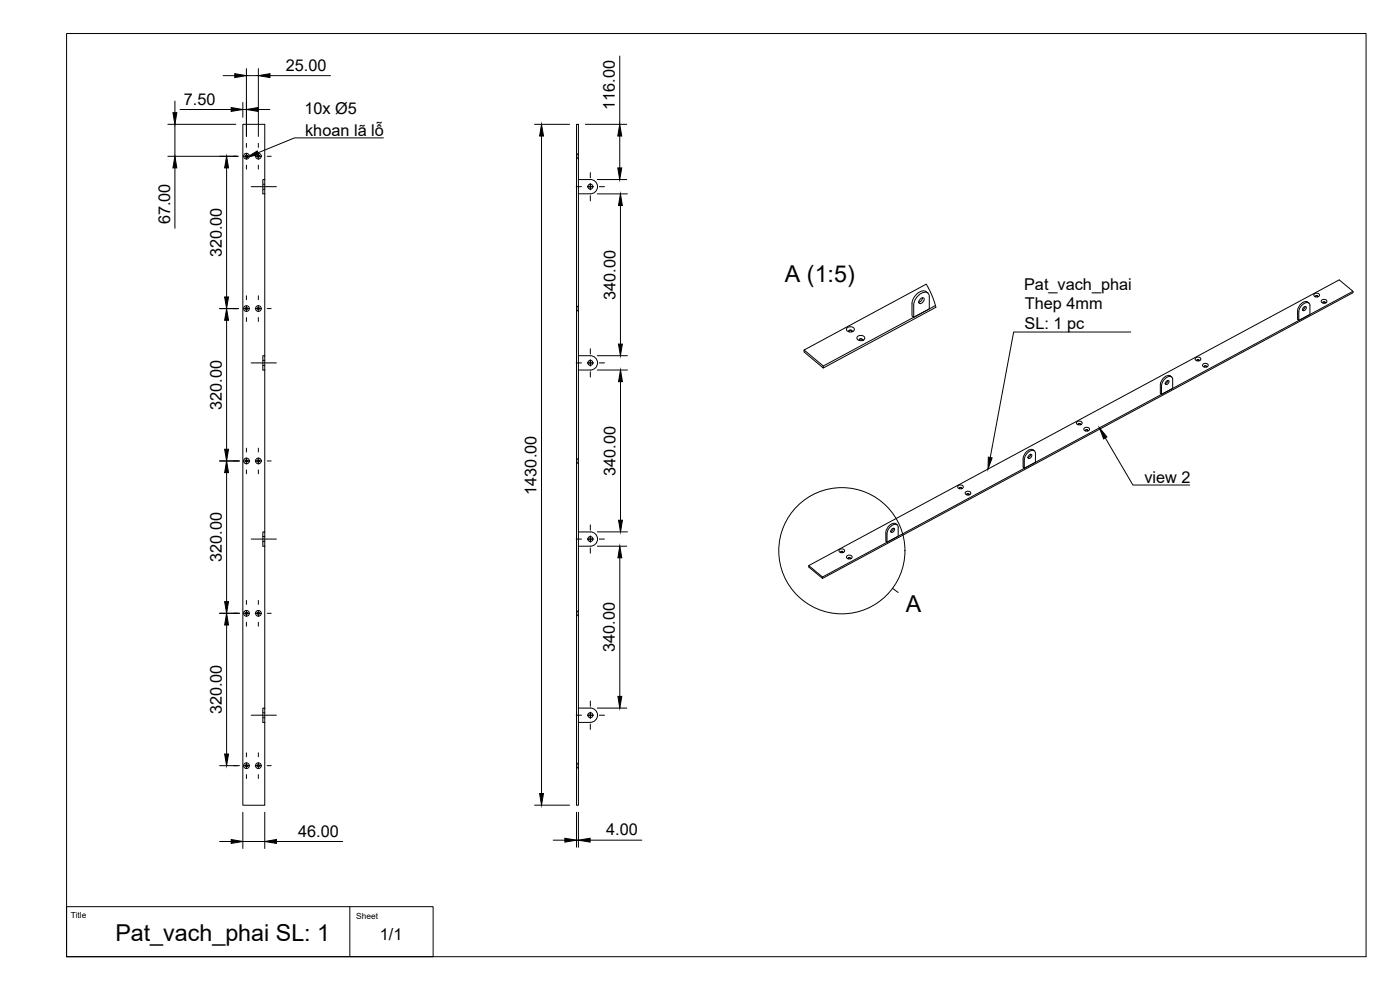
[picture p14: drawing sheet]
<svg xmlns="http://www.w3.org/2000/svg" width="420mm" height="297mm" viewBox="0 0 420 297" stroke-linecap="round" stroke-linejoin="round" font-family="sans-serif">
<defs><g id="words">
<g font-size="7">
<text x="235.6" y="84.7">A (1:5)</text>
<text x="271.9" y="183.7">A</text>
<text x="34.6" y="282.4">Pat_vach_phai SL: 1</text>
</g>
<g font-size="4.9">
<text x="85.8" y="21.2">25.00</text>
<text x="55.2" y="31.4">7.50</text>
<text x="91.4" y="34.1">10x Ø5</text>
<text x="184.5" y="32.9" transform="rotate(-90 184.5 32.9)">116.00</text>
<text x="91.6" y="40.7">khoan lã lỗ</text>
<text x="51" y="67.3" transform="rotate(-90 51 67.3)">67.00</text>
<text x="66.5" y="77.2" transform="rotate(-90 66.5 77.2)">320.00</text>
<text x="184.7" y="89.9" transform="rotate(-90 184.7 89.9)">340.00</text>
<text x="307.3" y="86.9">Pat_vach_phai</text>
<text x="307.6" y="92.8">Thep 4mm</text>
<text x="307.5" y="98.6">SL: 1 pc</text>
<text x="66.5" y="122.9" transform="rotate(-90 66.5 122.9)">320.00</text>
<text x="184.8" y="142.8" transform="rotate(-90 184.8 142.8)">340.00</text>
<text x="161.1" y="148.4" transform="rotate(-90 161.1 148.4)">1430.00</text>
<text x="343.5" y="144.8">view 2</text>
<text x="66.5" y="168.6" transform="rotate(-90 66.5 168.6)">320.00</text>
<text x="184.6" y="195.6" transform="rotate(-90 184.6 195.6)">340.00</text>
<text x="66.5" y="214.3" transform="rotate(-90 66.5 214.3)">320.00</text>
<text x="89.5" y="251">46.00</text>
<text x="181.9" y="250.6">4.00</text>
<text x="114" y="282.2">1/1</text>
</g>
<g font-size="2.5">
<text x="21.2" y="275.6">Title</text>
<text x="106.9" y="275.6">Sheet</text>
</g>
</g></defs>
<!-- layer: Visible -->
<g fill="none" stroke="#000" stroke-width=".3">
<path d="M173 37.3h.6v204.3h-.6zM78.9 53.9h.6v4.3h-.6zM79.5 53.9v-16.6h-6.6v204.3h6.6v-24.8M79.5 58.2v48.5M173.6 53.9h3.6a2.15 2.15 0 0 1 2.1 2.1 2.15 2.15 0 0 1-2.1 2.2h-3.6M254.2 98.4a1.32 1.32 0 0 1 2.2 .5 1.29 1.29 0 0 1-1.2 .7 1.29 1.29 0 0 1-1.2-.9zM254.7 99.4l.5-.3 .5 .3M254.9 99.6l-.1-.1a.41 .41 0 0 1 .4-.5 .41 .41 0 0 1 .3 .6M276.2 89.7a.7 .7 0 0 1 1.1-.2 1.17 1.17 0 0 1-1.5 1.4v-.6zM276.9 89.3l-.4 .9-.8 .5M278 85.3l-36.7 19.7 5.8 4.8 33.6-18.1M278 85.3a26.1 26.1 0 0 1 2.9 6.9"/>
<path d="M278.5 87.9a2.29 2.29 0 0 0-3.6 .6l-1 1.5-.2 1.1v3.7l.5 .4v-3.7a3.9 3.9 0 0 1 4-3.8l.6 .7 .1 .6v3.7l-4.7 2.5M280.9 92.2l-33.8 18.2M389.4 93.2v2.6l.4 .4v-2.7a3 3 0 0 1 2.7-2.7l.6 .4v3.2l-3.3 1.8M391.2 92.2l.6-.2a.74 .74 0 0 1 0 .9 .74 .74 0 0 1-.8 .3l-.1-.5zM391.7 91.9l-.3 .7-.5 .3M392.8 91a1.83 1.83 0 0 0-2.9 .8l-.5 1.4M394.4 88.3a.82 .82 0 0 1 1-.4 .82 .82 0 0 1 .5 .9 .82 .82 0 0 1-1 .3 .82 .82 0 0 1-.5-.8zM394.8 88.9l.3-.2 .4 .2M394.9 89.1l-.1-.3 .3-.1 .4 .1-.1 .3M396.6 90.1a.82 .82 0 0 1 1-.3 .82 .82 0 0 1 .5 .9 .82 .82 0 0 1-.9 .3 .82 .82 0 0 1-.6-.9zM397 90.8l.4-.2 .3 .2M397.1 91l-.1-.3 .4-.2 .3 .2-.1 .3"/>
<path d="M406 87.4l-159.2 85.7-4.1-3.4M78.9 106.7h.6v4.3h-.6zM79.5 111v48.6M173.6 106.7h3.6a2.15 2.15 0 0 1 2.1 2.2 2.15 2.15 0 0 1-2.1 2.1h-3.6M241.3 105v.6l5.8 4.8v-.6M257.3 101.1a1.32 1.32 0 0 1 2.2 .4 1.29 1.29 0 0 1-1.2 .7 1.29 1.29 0 0 1-1.1-.9zM257.9 102l.4-.3 .5 .3M258 102.2l-.1-.1a.41 .41 0 0 1 .5-.5 .41 .41 0 0 1 .3 .6M348.2 115.4v2.6l.4 .3v-2.6a3 3 0 0 1 2.7-2.8l.6 .5v3.1l-3.3 1.8M350 114.4l.6-.3a.74 .74 0 0 1 0 .9 .74 .74 0 0 1-.8 .3l-.1-.5zM350.5 114.1l-.2 .6-.6 .4M351.6 113.1a1.83 1.83 0 0 0-2.9 .9l-.5 1.4"/>
<path d="M358.8 107.4a.82 .82 0 0 1 .9-.3 .82 .82 0 0 1 .6 .9 .82 .82 0 0 1-1 .3 .82 .82 0 0 1-.5-.9zM359.2 108.1l.3-.2 .4 .2M359.3 108.3l-.1-.3 .3-.1 .4 .1-.1 .3M361 109.3a.82 .82 0 0 1 1-.3 .82 .82 0 0 1 .5 .9 .82 .82 0 0 1-1 .3 .82 .82 0 0 1-.5-.9zM361.4 110l.3-.2 .4 .2M361.5 110.1l-.1-.2 .3-.2 .4 .2-.1 .2M307 137.6v2.6l.4 .3v-2.6M308.9 136.6l.5-.3a.74 .74 0 0 1 0 .9 .74 .74 0 0 1-.8 .3l-.1-.5zM309.3 136.3l-.2 .6-.6 .4M310.5 135.3a1.85 1.85 0 0 0-3 .9l-.4 1.4M310.7 136.1v2.6l-3.3 1.8M310.8 136a1.12 1.12 0 0 0-1-.9 1.12 1.12 0 0 0-1.2 .5l-1 1.3-.2 .9"/>
<path d="M323.1 126.6a.82 .82 0 0 1 1-.3 .82 .82 0 0 1 .6 .9 .82 .82 0 0 1-1 .3 .82 .82 0 0 1-.6-.9zM323.6 127.3l.3-.2 .3 .2M323.7 127.5l-.1-.3 .3-.2 .3 .2-.1 .3M325.4 128.5a.82 .82 0 0 1 .9-.3 .82 .82 0 0 1 .6 .9 .82 .82 0 0 1-1 .3 .82 .82 0 0 1-.5-.9zM325.8 129.2l.3-.2 .4 .2M325.9 129.3l-.1-.3 .3-.1 .4 .1-.1 .3M78.9 159.6h.6v4.3h-.6zM173.6 159.6h3.6a2.15 2.15 0 0 1 2.1 2.1 2.15 2.15 0 0 1-2.1 2.2h-3.6M265.9 159.8v2.6l.3 .3v-2.7a3 3 0 0 1 2.7-2.7l.6 .5 .1 3.1-3.4 1.8M267.7 158.7l.5-.2a.74 .74 0 0 1 .1 .9 .74 .74 0 0 1-.9 .3v-.5zM268.1 158.5l-.2 .6-.6 .4M269.3 157.5a1.85 1.85 0 0 0-3 .9l-.4 1.3"/>
<path d="M287.5 145.8a.82 .82 0 0 1 1-.3 .82 .82 0 0 1 .5 .9 .82 .82 0 0 1-1 .3 .82 .82 0 0 1-.5-.9zM287.9 146.5l.4-.2 .3 .2M288 146.7l-.1-.3 .4-.2 .3 .2-.1 .3M289.7 147.7a.82 .82 0 0 1 1-.4 .82 .82 0 0 1 .6 .9 .82 .82 0 0 1-1 .4 .82 .82 0 0 1-.6-.9zM290.2 148.3l.3-.2 .3 .2M290.3 148.5l-.1-.3 .3-.1 .3 .1-.1 .3M79.5 163.9v48.6M246.8 173.1v.5l-4.1-3.5v-.4l159.2-85.7 4.1 3.4v.4l-159.2 85.8M251.9 165a.82 .82 0 0 1 1-.3 .82 .82 0 0 1 .5 .8 .82 .82 0 0 1-1 .4 .82 .82 0 0 1-.5-.9zM252.3 165.7l.3-.3 .4 .3M252.4 165.8l-.1-.2 .3-.2 .4 .2-.1 .2M254.1 166.9a.82 .82 0 0 1 1-.4 .82 .82 0 0 1 .5 .9 .82 .82 0 0 1-.9 .3 .82 .82 0 0 1-.6-.8z"/>
<path d="M254.5 167.5l.4-.2 .3 .2M254.6 167.7v-.3l.3-.1 .3 .1-.1 .3M78.9 212.5h.6v4.3h-.6zM173.6 212.5h3.6M177.2 212.4a2.15 2.15 0 0 1 2.1 2.2 2.15 2.15 0 0 1-2.1 2.1l-3.6 .1"/>
<circle cx="74" cy="46.9" r=".86"/>
<circle cx="74" cy="46.9" r=".35"/>
<circle cx="77.5" cy="46.9" r=".86"/>
<circle cx="77.5" cy="46.9" r=".35"/>
<circle cx="177.2" cy="56" r=".75"/>
<circle cx="74" cy="92.6" r=".86"/>
<circle cx="74" cy="92.6" r=".35"/>
<circle cx="77.5" cy="92.6" r=".86"/>
<circle cx="77.5" cy="92.6" r=".35"/>
<circle cx="177.2" cy="108.9" r=".75"/>
<circle cx="74" cy="138.3" r=".86"/>
<circle cx="74" cy="138.3" r=".35"/>
<circle cx="77.5" cy="138.3" r=".86"/>
<circle cx="77.5" cy="138.3" r=".35"/>
<circle cx="177.2" cy="161.7" r=".75"/>
<circle cx="74" cy="184" r=".86"/>
<circle cx="74" cy="184" r=".35"/>
<circle cx="77.5" cy="184" r=".86"/>
<circle cx="77.5" cy="184" r=".35"/>
<circle cx="177.2" cy="214.6" r=".75"/>
<circle cx="74" cy="229.7" r=".86"/>
<circle cx="74" cy="229.7" r=".35"/>
<circle cx="77.5" cy="229.7" r=".86"/>
<circle cx="77.5" cy="229.7" r=".35"/>
</g>
<!-- layer: Hidden -->
<g fill="none" stroke="#000" stroke-width=".3">
<path d="M78.9 56.8h.6M78.9 55.3h.6M173 46.5h.1M173 47.2h.1M173.1 46.5v.7M173.1 47.2l.5 .5M173.6 46l-.5 .5M173 92.2h.1M173 92.9h.1M173.1 92.2v.7M173.1 92.9l.5 .6M173.6 91.7l-.5 .5"/>
<path d="M78.9 109.6h.6M78.9 108.1h.6M173 138h.1M173 138.7h.1M173.1 138v.7M173.1 138.7l.5 .5M173.6 137.5l-.5 .5M78.9 162.5h.6M78.9 161h.6M173 183.7h.1M173 184.4h.1M173.1 183.7v.7"/>
<path d="M173.1 184.4l.5 .5M173.6 183.2l-.5 .5M78.9 215.4h.6M78.9 213.9h.6M173 229.4h.1M173 230.1h.1M173.1 229.4v.7M173.1 230.1l.5 .5M173.6 228.9l-.5 .5"/>
</g>
<!-- layer: BORDER -->
<path d="M20 10.1h390v276.9h-390z" fill="none" stroke="#000" stroke-width=".3"/>
<!-- layer: TITLEBLOCK -->
<path d="M20 272h110v15h-110zM105 272v15" fill="none" stroke="#000" stroke-width=".3"/>
<!-- layer: Smart Centers -->
<g fill="none" stroke="#000" stroke-width=".3">
<path d="M70.1 46.9h1.2M73.1 46.9h1.7M74 43v1.2M74 46v1.8M74 49.6v1.1M75.4 56h7.6M76.6 46.9h1.8M77.5 43v1.2M77.5 46v1.8M77.5 49.6v1.1M80.2 46.9h1.2M172.9 56h1.6"/>
<path d="M176.3 56h1.8M177.2 51.8v1.5M177.2 55.1v1.8M177.2 58.7v1.6M179.9 56h1.5M70.1 92.6h1.2M73.1 92.6h1.7M74 88.7v1.2M74 91.7v1.8M74 95.3v1.1M76.6 92.6h1.8M77.5 88.7v1.2"/>
<path d="M77.5 91.7v1.8M77.5 95.3v1.1M80.2 92.6h1.2M75.4 108.9h7.6M172.9 108.9h1.6M176.3 108.9h1.8M177.2 104.6v1.6M177.2 108v1.8M177.2 111.6v1.5M179.9 108.9h1.5M70.1 138.3h1.2M73.1 138.3h1.7"/>
<path d="M74 134.5v1.1M74 137.4v1.8M76.6 138.3h1.8M77.5 134.5v1.1M77.5 137.4v1.8M80.2 138.3h1.2M74 141v1.2M77.5 141v1.2M177.2 157.5v1.6M75.4 161.7h7.6M172.9 161.7h1.6M176.3 161.7h1.8"/>
<path d="M177.2 160.8v1.8M177.2 164.4v1.6M179.9 161.7h1.5M70.1 184h1.2M73.1 184h1.7M74 180.2v1.1M74 183.1v1.8M74 186.7v1.2M76.6 184h1.8M77.5 180.2v1.1M77.5 183.1v1.8M77.5 186.7v1.2"/>
<path d="M80.2 184h1.2M75.4 214.6h7.6M172.9 214.6h1.6M176.3 214.6h1.8M177.2 210.3v1.6M177.2 213.7v1.8M177.2 217.3v1.5M179.9 214.6h1.5M70.1 229.7h1.2M73.1 229.7h1.7M74 225.9v1.2M74 228.8v1.8"/>
<path d="M74 232.4v1.2M76.6 229.7h1.8M77.5 225.9v1.2M77.5 228.8v1.8M77.5 232.4v1.2M80.2 229.7h1.2"/>
</g>
<!-- layer: FD_Dimensions -->
<g fill="none" stroke="#000" stroke-width=".3">
<path d="M186 16.8v20.5M50.4 37.3h20.4M52.5 30.3v3.5M52.5 37.3v9.6M54 32.9h15.4M67 22.7h3.5M72.9 30.7v4.5M72.9 32.9h1.1M74 20.6v20.3M74 22.7h3.5M77.4 32.9h3.6M77.5 20.6v20.3"/>
<path d="M81 22.7h18.2M160.4 37.3h10.5M175.7 37.3h12.4M50.4 46.9h21.2M52.5 50.4v18.1M68 50.4v38.7M162.5 40.8v197.3M179.3 53.9h8.8M179.3 58.2h9M186 40.8v9.6M186.2 61.7v41.5M65.9 92.6h5.7"/>
<path d="M68 96.1v38.7M179.3 106.7h9M179.3 111h9M186.2 114.5v41.6M65.9 138.3h6M68 141.8v38.7M179.3 159.6h9M179.3 163.9h8.8M186 167.4v41.5M65.9 184h6M68 187.5v38.7M179.3 212.5h8.8"/>
<path d="M65.9 229.7h6M65.9 252.5h3.5M72.9 243.7v10.9M72.9 252.5h6.6M79.5 243.7v10.9M83 252.5h19.8M160.4 241.6h10.5M166 252.1h3.5M173 243.7v10.5M173 252.1h.6M173.6 243.7v10.5M177.1 252.1h15.5"/>
</g>
<g fill="#000" stroke="#000" stroke-width=".3">
<path d="M51.9 33.8h1.2l-.6 3.5zM69.4 32.3l3.5 .6-3.5 .5zM70.5 22.1l3.5 .6-3.5 .6zM74 32.9l3.4-.6v1.1zM77.5 22.7l3.5-.6v1.2zM52.5 46.9l.6 3.5h-1.2zM68 46.9l.6 3.5h-1.2zM162.5 37.3l.6 3.5h-1.2zM185.4 50.4h1.2l-.6 3.5zM186 37.3l.6 3.5h-1.2zM186.2 58.2l.6 3.5h-1.2zM67.4 89.1h1.2l-.6 3.5z"/>
<path d="M68 92.6l.6 3.5h-1.2zM185.6 103.2h1.2l-.6 3.5zM186.2 111l.6 3.5h-1.2zM67.4 134.8h1.2l-.6 3.5zM68 138.3l.6 3.5h-1.2zM185.6 156.1h1.2l-.6 3.5zM186 163.9l.6 3.5h-1.2zM67.4 180.5h1.2l-.6 3.5zM68 184l.6 3.5h-1.2zM185.4 208.9h1.2l-.6 3.6zM67.4 226.2h1.2l-.6 3.5zM161.9 238.1h1.2l-.6 3.5z"/>
<path d="M69.4 251.9l3.5 .6-3.5 .6zM79.5 252.5l3.5-.6v1.2zM169.5 251.5l3.5 .6-3.5 .6zM173.6 252.1l3.5-.6v1.2z"/>
</g>
<!-- layer: Leaders -->
<path d="M74.2 47.2l3-1.9 .4 1.1zM296.6 137.2l1.2 .2-1.3 3.3zM329.9 128.4l2.3 2.7-1 .6z" fill="#000" stroke="#000" stroke-width=".3"/>
<path d="M115.1 41.4h-26.7l-11 4.5M339.3 99.6h-35.1l-7 37.7M331.7 131.4l8.3 14.1h17" fill="none" stroke="#000" stroke-width=".3"/>
<!-- layer: Detail Boundary -->
<g fill="none" stroke="#000" stroke-width=".3">
<path d="M267.9 176.5l1.7 1.3"/>
<circle cx="252.7" cy="165.2" r="18.9"/>
</g>
<use href="#words"/>
</svg>
